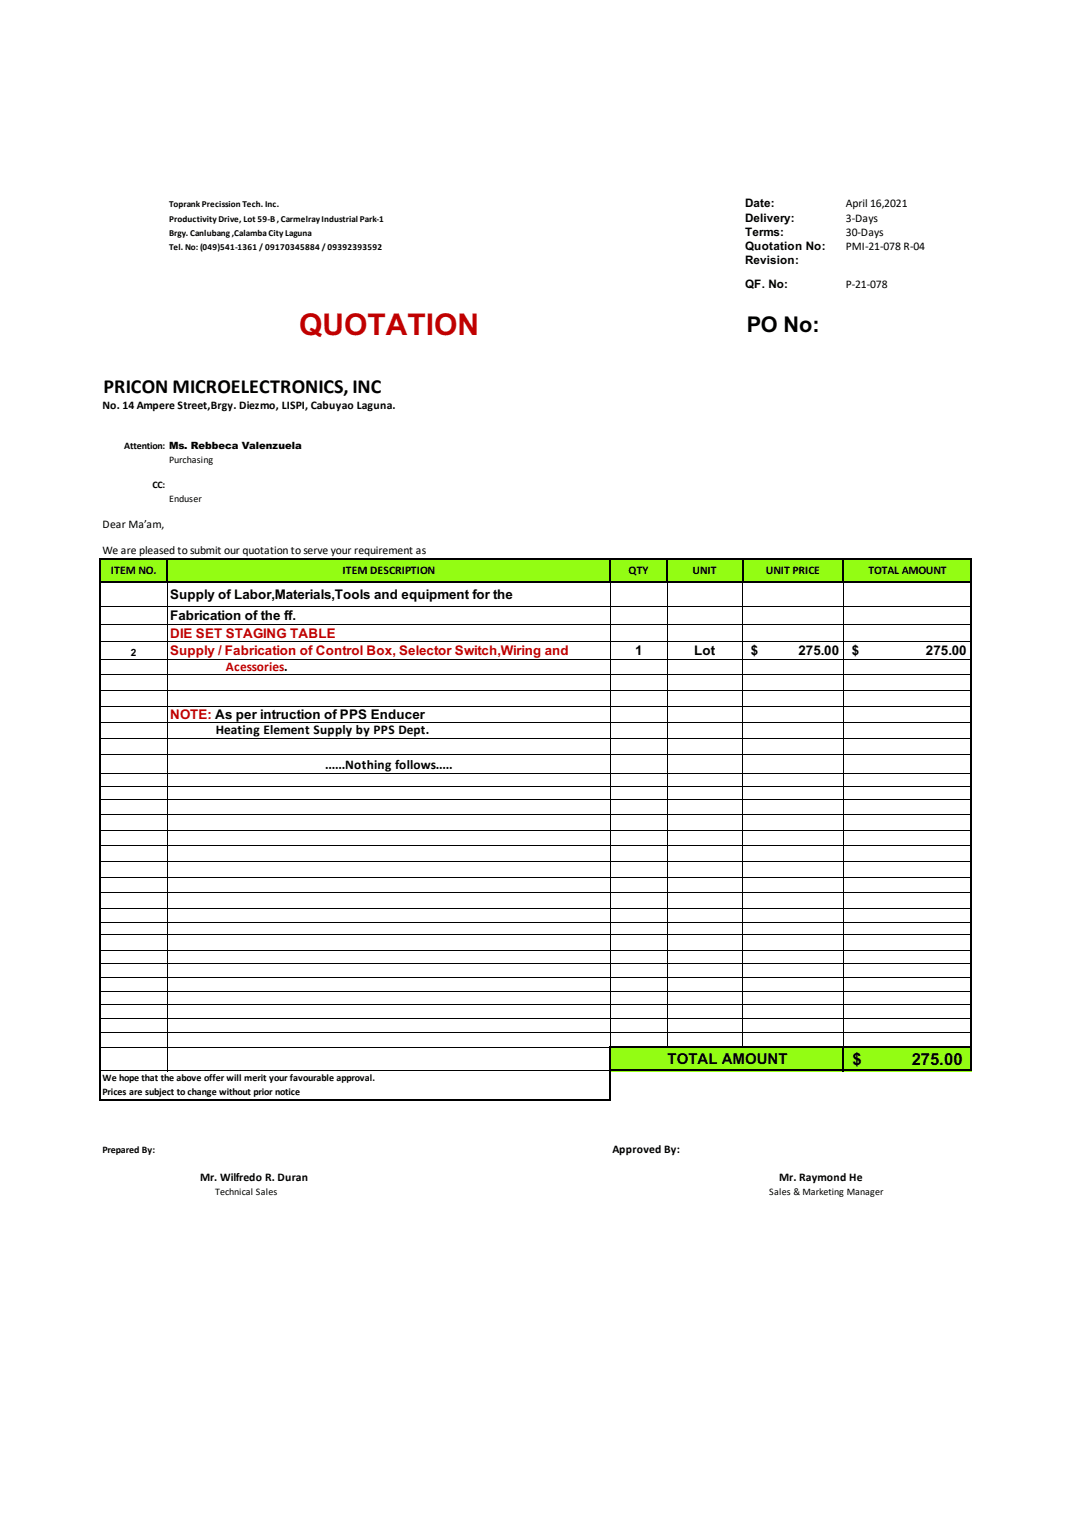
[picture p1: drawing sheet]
<svg xmlns="http://www.w3.org/2000/svg" width="210mm" height="297mm" viewBox="0 0 210 297" stroke-linecap="round" stroke-linejoin="round" font-family="sans-serif">
<defs><g id="words">
<text font-size="5.8" fill="#c00000" x="58.3" y="65.2">QUOTATION</text>
<text font-size="4.2" x="145.4" y="64.6">PO No:</text>
<text font-size="3.9" x="20.1" y="76.6">PRICON MICROELECTRONICS, INC</text>
<g font-size="3.2">
<text x="166" y="207.4">$</text>
<text x="177.5" y="207.4">275.00</text>
</g>
<text font-size="2.9" x="130" y="207.1">TOTAL AMOUNT</text>
<g font-size="2.6">
<text x="33.1" y="116.7">Supply of Labor,Materials,Tools and equipment for the</text>
<text x="33.1" y="120.7">Fabrication of the ff.</text>
<text x="123.7" y="127.6">1</text>
<text x="135.2" y="127.6">Lot</text>
<text x="146.2" y="127.6">$</text>
<text x="155.5" y="127.6">275.00</text>
<text x="165.8" y="127.6">$</text>
<text x="180.3" y="127.6">275.00</text>
<text x="42" y="143">Heating Element Supply by PPS Dept.</text>
<text x="63.3" y="149.8">......Nothing follows.....</text>
</g>
<g font-size="2.6" fill="#c00000">
<text x="33.1" y="124.1">DIE SET STAGING TABLE</text>
<text x="33.1" y="127.6">Supply / Fabrication of Control Box, Selector Switch,Wiring and</text>
<text x="44" y="130.6">Acessories.</text>
<text x="33.1" y="140">NOTE: As per intruction of PPS Enducer</text>
</g>
<g font-size="2.3">
<text x="145.1" y="40.2">Date:</text>
<text x="164.7" y="40.2">April 16,2021</text>
<text x="145.1" y="43.2">Delivery:</text>
<text x="145.1" y="45.9">Terms:</text>
<text x="164.7" y="43.2">3-Days</text>
<text x="164.7" y="45.9">30-Days</text>
<text x="145.1" y="48.7">Quotation No:</text>
<text x="145.1" y="51.4">Revision:</text>
<text x="164.7" y="48.7">PMI-21-078 R-04</text>
<text x="145.1" y="56.1">QF. No:</text>
<text x="164.7" y="56.1">P-21-078</text>
<text x="20" y="79.7">No. 14 Ampere Street,Brgy. Diezmo, LISPI, Cabuyao Laguna.</text>
<text x="20" y="102.7">Dear Ma’am,</text>
<text x="20" y="107.9">We are pleased to submit our quotation to serve your requirement as</text>
<text x="21.6" y="111.8">ITEM NO.</text>
<text x="66.7" y="111.8">ITEM DESCRIPTION</text>
<text x="122.4" y="111.8">QTY</text>
<text x="134.9" y="111.8">UNIT</text>
<text x="149.1" y="111.8">UNIT PRICE</text>
<text x="169.1" y="111.8">TOTAL AMOUNT</text>
<text x="119.3" y="224.4">Approved By:</text>
<text x="38.9" y="229.9">Mr. Wilfredo R. Duran</text>
<text x="151.7" y="229.9">Mr. Raymond He</text>
</g>
<g font-size="1.9">
<text x="24.2" y="87.3">Attention: Ms. Rebbeca Valenzuela</text>
<text x="29.7" y="94.9">CC:</text>
<text x="32.9" y="90.1">Purchasing</text>
<text x="32.9" y="97.7">Enduser</text>
<text x="25.5" y="127.7">2</text>
<text x="20" y="210.5">We hope that the above offer will merit your favourable approval.</text>
<text x="20" y="213.2">Prices are subject to change without prior notice</text>
<text x="20" y="224.4">Prepared By:</text>
<text x="41.9" y="232.5">Technical Sales</text>
<text x="149.8" y="232.5">Sales &amp; Marketing Manager</text>
</g>
<g font-size="1.8">
<text x="32.9" y="40.2">Toprank Precission Tech. Inc.</text>
<text x="32.9" y="43.2">Productivity Drive, Lot 59-B , Carmelray Industrial Park-1</text>
<text x="32.9" y="45.9">Brgy. Canlubang ,Calamba City Laguna</text>
<text x="32.9" y="48.7">Tel. No: (049)541-1361 / 09170345884 / 09392393592</text>
</g>
</g></defs>
<path d="M19.5 108.7h169.7v4.7h-169.7z" fill="#93fd13"/>
<g fill="#fff">
<path d="M32.5 118h86.4v3.5h-86.4z"/>
<path d="M32.5 121.4h86.4v3.6h-86.4z"/>
</g>
<path d="M118.8 203.8h70.4v4.7h-70.4z" fill="#93fd13"/>
<g fill="none" stroke="#000" stroke-width=".32">
<path d="M19.5 108.6v105.6M19.6 108.7h169.6M19.6 113.3h169.6M32.5 108.9v4.5M118.8 108.9v4.5M129.8 108.9v4.5M144.6 108.9v4.5M164.2 108.9v4.5M189.1 108.9v99.6M19.6 214h99.3M118.8 203.7v10.5M118.9 203.8h70.3"/>
<path d="M118.9 208.4h70.3M164.2 204v4.5"/>
</g>
<g fill="none" stroke="#000" stroke-width=".19">
<path d="M19.6 118.1h169.3M32.5 113.4v95.1M118.9 113.4v90.3M129.9 113.4v90.3M144.7 113.4v90.3M164.3 113.4v90.3M19.6 121.5h169.3M19.6 124.9h169.3M19.6 128.3h169.3M19.6 131.4h169.3M19.6 134.4h169.3M19.6 137.5h169.3"/>
<path d="M19.6 140.6h169.3M19.6 143.7h169.3M19.6 146.9h169.3M19.6 150.5h169.3M19.6 153.1h169.3M19.6 155.7h169.3M19.6 158.6h169.3M19.6 161.7h169.3M19.6 164.6h169.3M19.6 167.7h169.3M19.6 170.8h169.3M19.6 173.7h169.3"/>
<path d="M19.6 176.8h169.3M19.6 179.6h169.3M19.6 182h169.3M19.6 185.1h169.3M19.6 187.5h169.3M19.6 190.3h169.3M19.6 193h169.3M19.6 195.5h169.3M19.6 198.2h169.3M19.6 203.9h99M19.6 208.4h99M19.6 201h169.3"/>
</g>
<use href="#words"/>
</svg>
